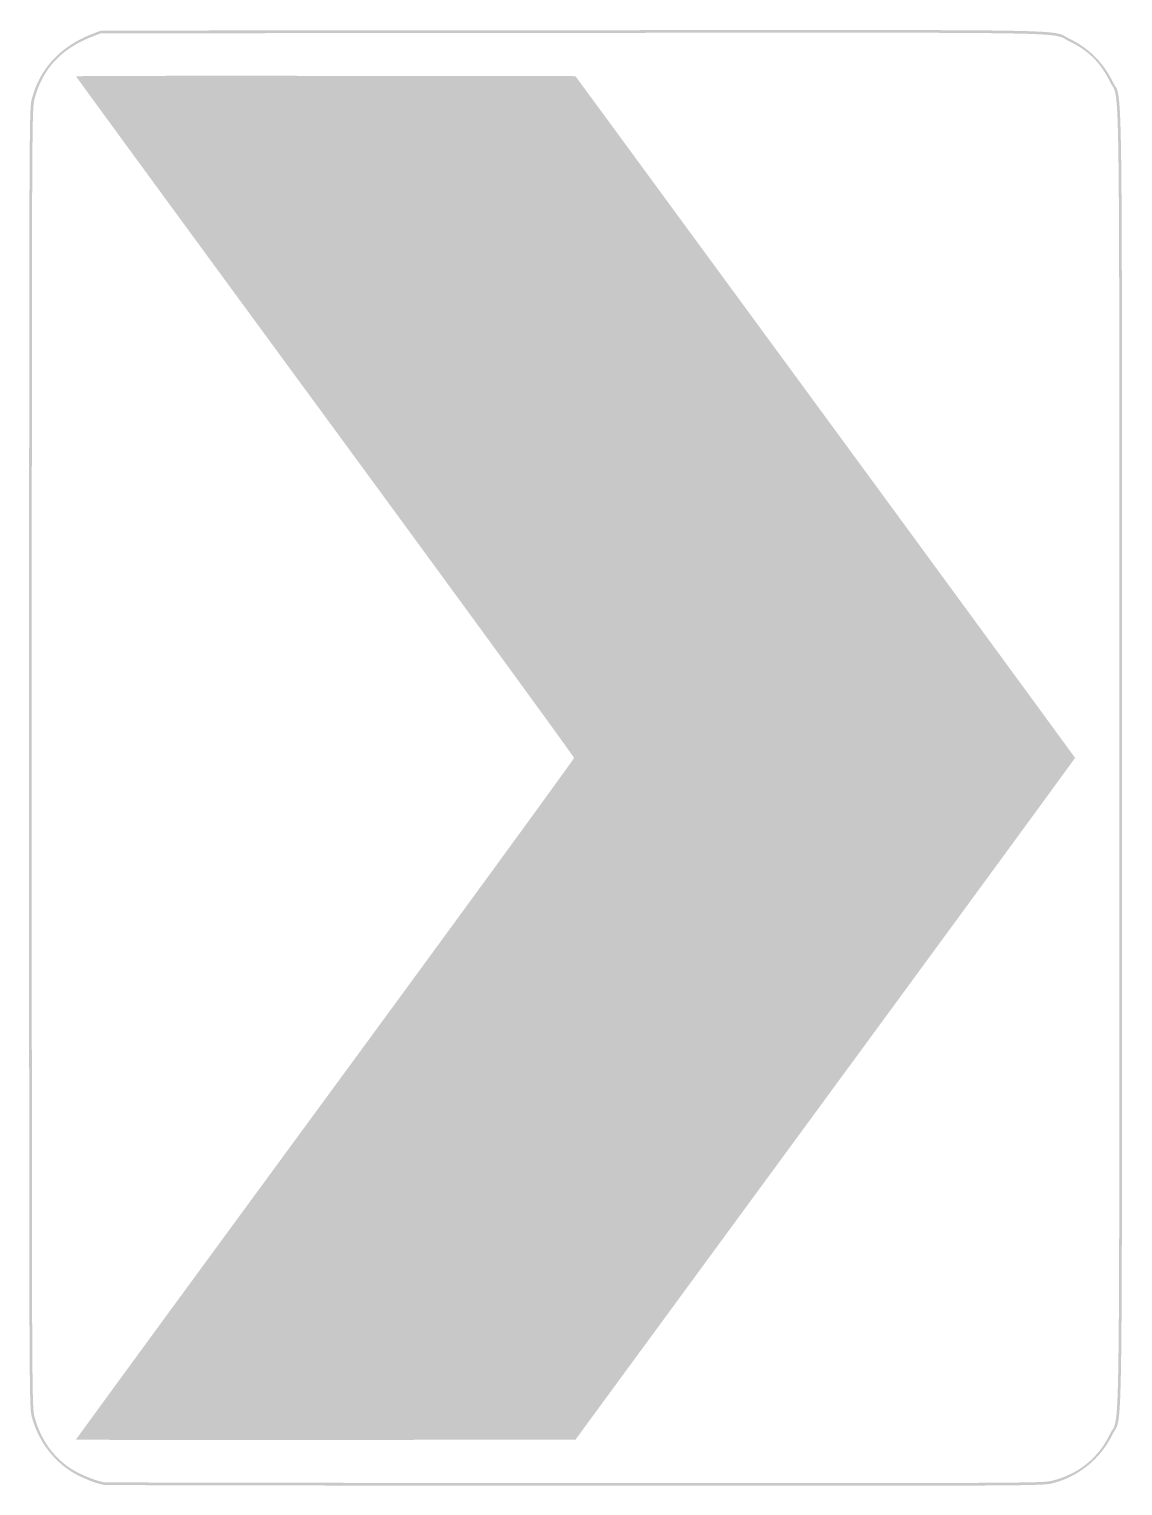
# Model space of a CAD drawing. Header units: inches. Extents: x -9 to 9, y -12 to 12.
import ezdxf

# ---------------------------------------------------------------- set-up
doc = ezdxf.new("R2010")
doc.units = ezdxf.units.IN
doc.header["$MEASUREMENT"] = 0

msp = doc.modelspace()

# ---------------------------------------------------------------- hatches: boundary and pattern name
h = msp.add_hatch(color=7)
edge = h.paths.add_edge_path()
edge.add_spline(control_points=[(-7.763, -11.977), (-7.879, -11.958), (-8.046, -11.896), (-8.216, -11.808), (-8.568, -11.627), (-8.852, -11.26), (-8.957, -10.852), (-8.999, -10.685), (-9, -10.553), (-9, 0), (-9, 10.553), (-8.999, 10.685), (-8.957, 10.852), (-8.827, 11.358), (-8.481, 11.729), (-7.945, 11.933)], knot_values=[0, 0, 0, 0, 1, 1, 1, 2, 2, 2, 3, 3, 3, 4, 4, 4, 5, 5, 5, 5], degree=3, periodic=0)
edge.add_line((-7.945, 11.933), (-7.818, 11.982))
edge.add_line((-7.818, 11.982), (-0.077, 11.988))
edge.add_spline(control_points=[(-0.077, 11.988), (8.497, 11.994), (7.809, 12.006), (8.13, 11.851), (8.45, 11.697), (8.695, 11.454), (8.845, 11.142), (9.015, 10.792), (9, 11.84), (9, 0), (9, -11.84), (9.015, -10.792), (8.845, -11.142), (8.651, -11.544), (8.29, -11.839), (7.857, -11.95), (7.693, -11.992), (7.532, -11.993), (-0.009, -11.99), (-4.243, -11.988), (-7.733, -11.982), (-7.763, -11.977)], knot_values=[0, 0, 0, 0, 1, 1, 1, 2, 2, 2, 3, 3, 3, 4, 4, 4, 5, 5, 5, 6, 6, 6, 7, 7, 7, 7], degree=3, periodic=0)
edge = h.paths.add_edge_path(flags=0)
edge.add_spline(control_points=[(7.857, -11.906), (8.286, -11.796), (8.612, -11.533), (8.801, -11.142), (8.97, -10.793), (8.956, -11.842), (8.956, 0), (8.956, 11.842), (8.97, 10.793), (8.801, 11.142), (8.652, 11.449), (8.444, 11.656), (8.13, 11.807), (7.809, 11.962), (8.497, 11.95), (-0.077, 11.944)], knot_values=[0, 0, 0, 0, 1, 1, 1, 2, 2, 2, 3, 3, 3, 4, 4, 4, 5, 5, 5, 5], degree=3, periodic=0)
edge.add_line((-0.077, 11.944), (-7.818, 11.937))
edge.add_line((-7.818, 11.937), (-7.945, 11.889))
edge.add_spline(control_points=[(-7.945, 11.889), (-8.469, 11.689), (-8.785, 11.35), (-8.912, 10.852), (-8.955, 10.685), (-8.956, 10.553), (-8.956, 0), (-8.956, -10.553), (-8.955, -10.685), (-8.912, -10.852), (-8.81, -11.254), (-8.552, -11.591), (-8.214, -11.765), (-8.045, -11.852), (-7.878, -11.914), (-7.763, -11.933), (-7.733, -11.938), (-4.243, -11.944), (-0.009, -11.945), (7.532, -11.948), (7.693, -11.948), (7.857, -11.906)], knot_values=[0, 0, 0, 0, 1, 1, 1, 2, 2, 2, 3, 3, 3, 4, 4, 4, 5, 5, 5, 6, 6, 6, 7, 7, 7, 7], degree=3, periodic=0)
h = msp.add_hatch(color=7)
edge = h.paths.add_edge_path()
edge.add_spline(control_points=[(-8.227, -11.228), (-8.227, -11.221), (-6.382, -8.699), (-4.126, -5.624), (-1.87, -2.549), (-0.025, -0.018), (-0.025, 0), (-0.025, 0.018), (-1.87, 2.549), (-4.126, 5.624), (-6.382, 8.699), (-8.227, 11.221), (-8.227, 11.228), (-8.227, 11.236), (-6.376, 11.239), (-4.114, 11.236)], knot_values=[0, 0, 0, 0, 1, 1, 1, 2, 2, 2, 3, 3, 3, 4, 4, 4, 5, 5, 5, 5], degree=3, periodic=0)
edge.add_line((-4.114, 11.236), (-0.001, 11.231))
edge.add_line((-0.001, 11.231), (4.113, 5.621))
edge.add_spline(control_points=[(4.113, 5.621), (6.375, 2.535), (8.226, 0.006), (8.227, 0), (8.227, -0.006), (6.376, -2.536), (4.113, -5.621)], knot_values=[0, 0, 0, 0, 1, 1, 1, 2, 2, 2, 2], degree=3, periodic=0)
edge.add_line((4.113, -5.621), (-0.001, -11.231))
edge.add_line((-0.001, -11.231), (-4.114, -11.236))
edge.add_spline(control_points=[(-4.114, -11.236), (-6.376, -11.239), (-8.227, -11.236), (-8.227, -11.228)], knot_values=[0, 0, 0, 0, 1, 1, 1, 1], degree=3, periodic=0)

doc.saveas('drawing.dxf')
